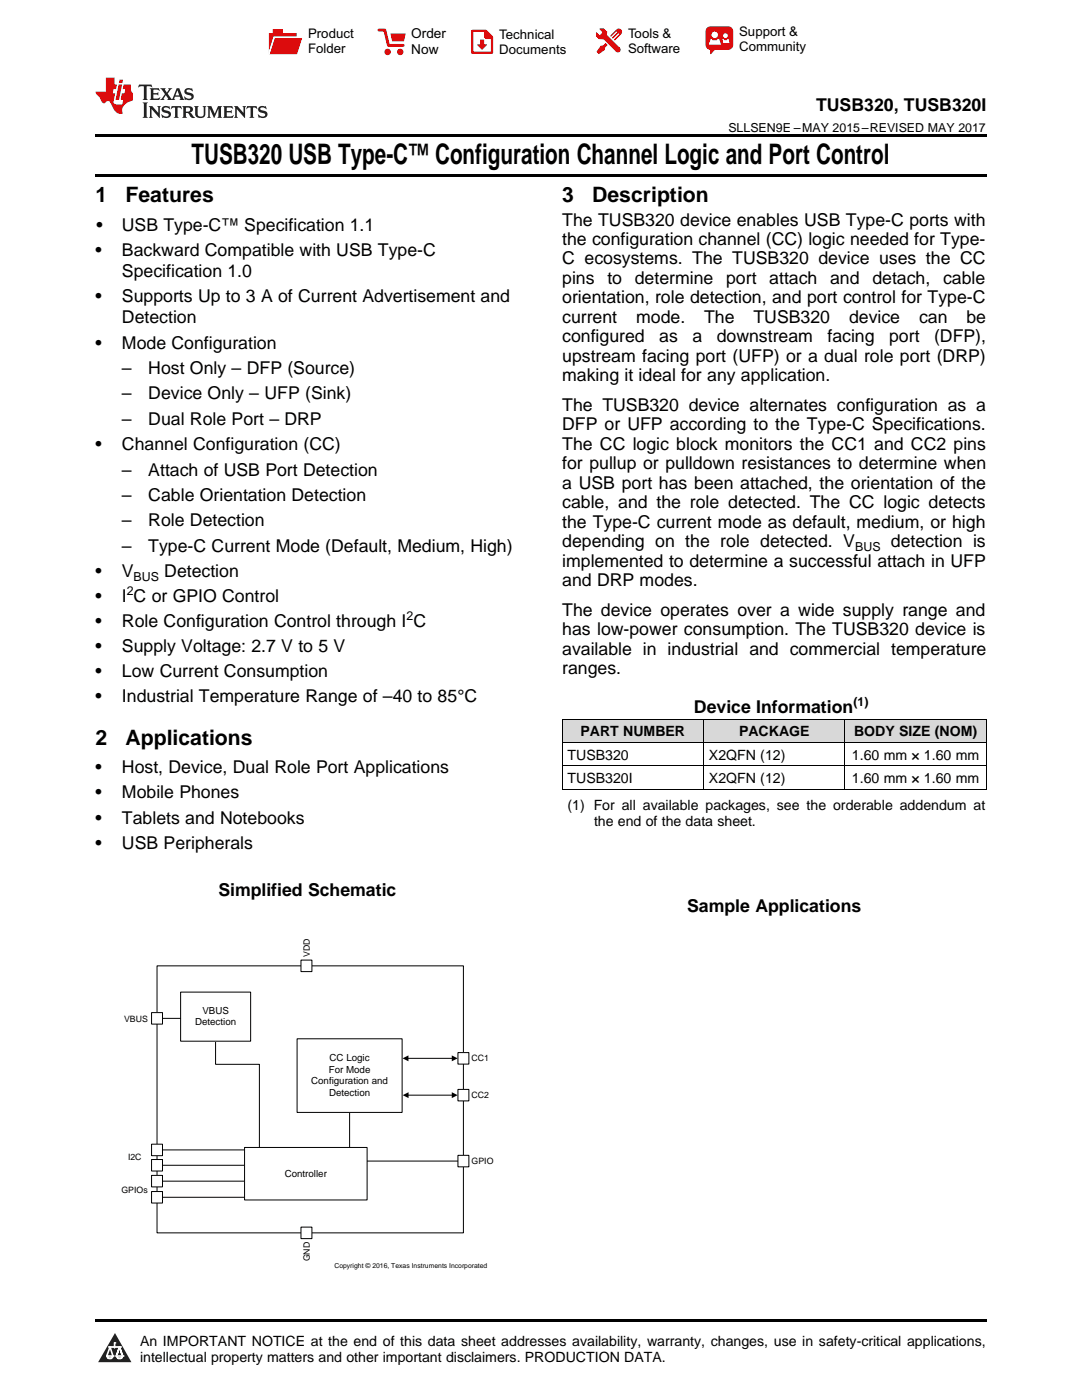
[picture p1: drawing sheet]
<svg xmlns="http://www.w3.org/2000/svg" width="216mm" height="279mm" viewBox="0 0 216 279" stroke-linecap="round" stroke-linejoin="round" font-family="sans-serif">
<defs><g id="words">
<text font-size="5.6" x="38.2" y="32.8">TUSB320 USB Type-C™ Configuration Channel Logic and Port Control</text>
<g font-size="4.2">
<text x="19" y="40.4">1</text>
<text x="25" y="40.4">Features</text>
<text x="112.2" y="40.4">3</text>
<text x="118.2" y="40.4">Description</text>
<text x="19" y="148.6">2</text>
<text x="25" y="148.6">Applications</text>
</g>
<g font-size="3.5">
<text x="162.8" y="22.2">TUSB320, TUSB320I</text>
<text x="19.2" y="46.1">•</text>
<text x="24.3" y="46.1">USB Type-C™ Specification 1.1</text>
<text x="112.2" y="45">The TUSB320 device enables USB Type-C ports with</text>
<text x="19" y="51.1">•</text>
<text x="24.3" y="51.1">Backward Compatible with USB Type-C</text>
<text x="112.2" y="48.9">the configuration channel (CC) logic needed for Type-</text>
<text x="112.2" y="52.8">C ecosystems. The TUSB320 device uses the CC</text>
<text x="24.3" y="55.3">Specification 1.0</text>
<text x="112.2" y="56.7">pins</text>
<text x="121.2" y="56.7">to</text>
<text x="126.7" y="56.7">determine</text>
<text x="144.9" y="56.7">port</text>
<text x="153.5" y="56.7">attach</text>
<text x="165.7" y="56.7">and</text>
<text x="174.1" y="56.7">detach,</text>
<text x="188.2" y="56.7">cable</text>
<text x="19" y="60.3">•</text>
<text x="24.3" y="60.3">Supports Up to 3 A of Current Advertisement and</text>
<text x="24.3" y="64.6">Detection</text>
<text x="112.2" y="60.5">orientation, role detection, and port control for Type-C</text>
<text x="112.2" y="64.4">current</text>
<text x="126.9" y="64.4">mode.</text>
<text x="140.5" y="64.4">The</text>
<text x="150.4" y="64.4">TUSB320</text>
<text x="169.4" y="64.4">device</text>
<text x="183.4" y="64.4">can</text>
<text x="192.8" y="64.4">be</text>
<text x="19" y="69.6">•</text>
<text x="24.3" y="69.6">Mode Configuration</text>
<text x="112.2" y="68.3">configured</text>
<text x="131.5" y="68.3">as</text>
<text x="138.2" y="68.3">a</text>
<text x="143" y="68.3">downstream</text>
<text x="165.1" y="68.3">facing</text>
<text x="177.4" y="68.3">port</text>
<text x="186.4" y="68.3">(DFP),</text>
<text x="24.3" y="74.6">–</text>
<text x="29.6" y="74.6">Host Only – DFP (Source)</text>
<text x="112.2" y="72.2">upstream facing port (UFP) or a dual role port (DRP)</text>
<text x="112.2" y="76.1">making it ideal for any application.</text>
<text x="24.3" y="79.7">–</text>
<text x="29.6" y="79.7">Device Only – UFP (Sink)</text>
<text x="112.2" y="82">The TUSB320 device alternates configuration as a</text>
<text x="19" y="89.8">•</text>
<text x="24.3" y="84.8">–</text>
<text x="24.3" y="89.8">Channel Configuration (CC)</text>
<text x="29.6" y="84.8">Dual Role Port – DRP</text>
<text x="112.2" y="85.9">DFP or UFP according to the Type-C Specifications.</text>
<text x="112.2" y="89.8">The CC logic block monitors the CC1 and CC2 pins</text>
<text x="24.3" y="94.9">–</text>
<text x="29.6" y="94.9">Attach of USB Port Detection</text>
<text x="112.2" y="93.7">for pullup or pulldown resistances to determine when</text>
<text x="24.3" y="100">–</text>
<text x="29.6" y="100">Cable Orientation Detection</text>
<text x="112.2" y="97.5">a USB port has been attached, the orientation of the</text>
<text x="112.2" y="101.4">cable, and the role detected. The CC logic detects</text>
<text x="24.3" y="105.1">–</text>
<text x="29.6" y="105.1">Role Detection</text>
<text x="112.2" y="105.3">the Type-C current mode as default, medium, or high</text>
<text x="24.3" y="110.1">–</text>
<text x="29.6" y="110.1">Type-C Current Mode (Default, Medium, High)</text>
<text x="112.2" y="109.2">depending on the role detected. V</text>
<text x="112.2" y="113.1">implemented to determine a successful attach in UFP</text>
<text x="177.8" y="109.2">detection is</text>
<text x="19" y="115.1">•</text>
<text x="24.3" y="115.1">V</text>
<text x="32.8" y="115.1">Detection</text>
<text x="112.2" y="116.9">and DRP modes.</text>
<text x="19" y="120.2">•</text>
<text x="19" y="125.2">•</text>
<text x="24.3" y="120.2">I C or GPIO Control</text>
<text x="24.3" y="125.2">Role Configuration Control through I C</text>
<text x="112.2" y="122.9">The device operates over a wide supply range and</text>
<text x="19" y="130.2">•</text>
<text x="24.3" y="130.2">Supply Voltage: 2.7 V to 5 V</text>
<text x="112.2" y="126.8">has low-power consumption. The TUSB320 device is</text>
<text x="112.2" y="130.7">available in industrial and commercial temperature</text>
<text x="19" y="135.2">•</text>
<text x="24.3" y="135.2">Low Current Consumption</text>
<text x="112.2" y="134.5">ranges.</text>
<text x="19" y="140.2">•</text>
<text x="24.3" y="140.2">Industrial Temperature Range of –40 to 85°C</text>
<text x="138.5" y="142.3">Device Information</text>
<text x="19" y="154.3">•</text>
<text x="24.3" y="154.3">Host, Device, Dual Role Port Applications</text>
<text x="19" y="159.3">•</text>
<text x="24.3" y="159.3">Mobile Phones</text>
<text x="19" y="164.4">•</text>
<text x="24.3" y="164.4">Tablets and Notebooks</text>
<text x="19" y="169.4">•</text>
<text x="24.3" y="169.4">USB Peripherals</text>
<text x="43.6" y="178.9">Simplified Schematic</text>
<text x="137.1" y="182">Sample Applications</text>
</g>
<g font-size="2.8">
<text x="115.8" y="146.9">PART NUMBER</text>
<text x="147.5" y="146.9">PACKAGE</text>
<text x="170.4" y="146.9">BODY SIZE (NOM)</text>
<text x="113.2" y="151.6">TUSB320</text>
<text x="141.5" y="151.6">X2QFN (12)</text>
<text x="170" y="151.6">1.60 mm × 1.60 mm</text>
<text x="113.2" y="156.2">TUSB320I</text>
<text x="113.2" y="161.7">(1) For all available packages, see the orderable addendum at</text>
<text x="141.5" y="156.2">X2QFN (12)</text>
<text x="170" y="156.2">1.60 mm × 1.60 mm</text>
<text x="118.5" y="164.9">the end of the data sheet.</text>
<text x="27.9" y="268.6">An IMPORTANT NOTICE at the end of this data sheet addresses availability, warranty, changes, use in safety-critical applications,</text>
<text x="27.9" y="271.8">intellectual property matters and other important disclaimers. PRODUCTION DATA.</text>
</g>
<g font-size="2.7">
<text x="82.1" y="7.7">Order</text>
<text x="82.1" y="10.7">Now</text>
</g>
<g font-size="2.6">
<text x="61.5" y="7.6">Product</text>
<text x="61.5" y="10.6">Folder</text>
<text x="99.6" y="7.8">Technical</text>
<text x="99.6" y="10.8">Documents</text>
<text x="125.3" y="7.6">Tools &amp;</text>
<text x="125.3" y="10.6">Software</text>
<text x="147.5" y="7.2">Support &amp;</text>
<text x="147.5" y="10.2">Community</text>
</g>
<g font-size="2.5">
<text x="145.3" y="26.3">SLLSEN9E –MAY 2015–REVISED MAY 2017</text>
<text x="170.6" y="109.9">BUS</text>
<text x="25.3" y="118.7">2</text>
<text x="26.7" y="115.9">BUS</text>
<text x="81.1" y="123.8">2</text>
<text x="170.3" y="140.9">(1)</text>
</g>
<g font-size="1.9">
<text x="40.4" y="202.3">VBUS</text>
<text x="38.9" y="204.6">Detection</text>
<text x="65.6" y="214.1">For Mode</text>
<text x="65.8" y="211.7">CC Logic</text>
<text x="62.1" y="216.4">Configuration and</text>
<text x="65.7" y="218.7">Detection</text>
<text x="56.8" y="234.8">Controller</text>
</g>
<g font-size="1.7">
<text x="61.8" y="191" transform="rotate(-90 61.8 191)">VDD</text>
<text x="24.8" y="204.1">VBUS</text>
<text x="94.1" y="211.7">CC1</text>
<text x="94.1" y="219.1">CC2</text>
<text x="25.5" y="231.5">I2C</text>
<text x="94.1" y="232.2">GPIO</text>
<text x="24.2" y="238.1">GPIOs</text>
<text x="61.8" y="251.7" transform="rotate(-90 61.8 251.7)">GND</text>
</g>
<text font-size="1.4" x="66.7" y="253.1">Copyright © 2016, Texas Instruments Incorporated</text>
</g></defs>
<g fill="#d8d8d8">
<path d="M112.2 143.5h28.2v4.7h-28.2z"/>
<path d="M140.4 143.5h28.2v4.7h-28.2z"/>
<path d="M168.6 143.5h28.2v4.7h-28.2z"/>
</g>
<path d="M22.9 266l3.3 5.9h-6.6z" fill="#231f20"/>
<path d="M21.3 270.6h1.2l-.3 .5h-.3a.53 .53 0 0 1-.6-.5z" fill-rule="evenodd" fill="#fff"/>
<path d="M21.3 270.6h1.2l-.3 .5h-.3a.53 .53 0 0 1-.6-.5z" fill="none" stroke="#231f20" stroke-width=".33"/>
<path d="M21.3 270.6l1.2 .1-.3 .4h-.5z" fill="none" stroke="#fff" stroke-width=".33"/>
<path d="M22.9 268.9h.1" fill="none" stroke="#fff" stroke-width=".33"/>
<path d="M22.9 268v.9z" fill="#fff"/>
<path d="M22.9 268v.9z" fill="none" stroke="#fff" stroke-width=".33"/>
<circle cx="22.9" cy="268" r=".16" fill="#fff"/>
<path d="M21.8 268.8h.1" fill="none" stroke="#fff" stroke-width=".33"/>
<path d="M21.8 268.8h2.2z" fill="#fff"/>
<path d="M21.8 268.8h2.2z" fill="none" stroke="#fff" stroke-width=".33"/>
<circle cx="24" cy="268.8" r=".16" fill="#fff"/>
<path d="M23.2 270.6h.1" fill="none" stroke="#fff" stroke-width=".33"/>
<path d="M23.8 268.8l-.6 1.8z" fill="#fff"/>
<path d="M23.8 268.8l-.6 1.8z" fill="none" stroke="#fff" stroke-width=".33"/>
<path d="M23.8 268.8l.7 1.8z" fill="#fff"/>
<path d="M23.8 268.8l.7 1.8z" fill="none" stroke="#fff" stroke-width=".33"/>
<path d="M24.4 270.6h.1" fill="none" stroke="#fff" stroke-width=".33"/>
<circle cx="21.3" cy="270.6" r=".16" fill="#fff"/>
<path d="M22 268.8l-.7 1.8z" fill="#fff"/>
<path d="M22 268.8l-.7 1.8z" fill="none" stroke="#fff" stroke-width=".33"/>
<path d="M22 268.8l.5 1.8z" fill="#fff"/>
<path d="M22 268.8l.5 1.8z" fill="none" stroke="#fff" stroke-width=".33"/>
<circle cx="22.5" cy="270.6" r=".16" fill="#fff"/>
<path d="M23.3 270.6h1.2a.63 .63 0 0 1-.6 .5 .63 .63 0 0 1-.6-.5z" fill-rule="evenodd" fill="#fff"/>
<path d="M23.3 270.6h1.2a.63 .63 0 0 1-.6 .5 .63 .63 0 0 1-.6-.5z" fill="none" stroke="#231f20" stroke-width=".33"/>
<path d="M23.3 270.6h1.2l-.4 .5h-.5z" fill="none" stroke="#fff" stroke-width=".33"/>
<path d="M23.2 270.6h.1" fill="none" stroke="#fff" stroke-width=".33"/>
<circle cx="24.5" cy="270.6" r=".16" fill="#fff"/>
<path d="M19 263.2h177.8v.5h-177.8z" fill="#000"/>
<path d="M31.3 192.8h61.2v53.2h-61.2z" fill-rule="evenodd" fill="#fff"/>
<path d="M31.3 192.8h61.2v53.2h-61.2zM69.8 214.6v19.3" fill="none" stroke="#000" stroke-width=".2"/>
<path d="M59.3 207.3h20.9v14.7h-20.9z" fill-rule="evenodd" fill="#fff"/>
<path d="M43 206.7v5.7h8.8v17M59.3 207.3h20.9v14.7h-20.9zM81.4 211.2h8.9M81.4 218.6h8.9M31.2 229.5h17.6M31.3 238.9h17.5M31.3 235.7h17.5M31.3 232.6h17.7M73.3 231.7h19.2" fill="none" stroke="#000" stroke-width=".2"/>
<path d="M80.3 211.2l1.2-.6v1.2zM80.4 218.6l1.1-.6v1.1zM90.1 210.6l1.2 .6-1.2 .6zM90.1 218l1.2 .6-1.2 .5z" fill="#000"/>
<path d="M30.2 237.8h2.2v2.3h-2.2z" fill-rule="evenodd" fill="#fff"/>
<path d="M30.2 237.8h2.2v2.3h-2.2z" fill="none" stroke="#000" stroke-width=".2"/>
<path d="M30.2 234.6h2.2v2.3h-2.2z" fill-rule="evenodd" fill="#fff"/>
<path d="M30.2 234.6h2.2v2.3h-2.2z" fill="none" stroke="#000" stroke-width=".2"/>
<path d="M30.2 231.4h2.2v2.3h-2.2z" fill-rule="evenodd" fill="#fff"/>
<path d="M30.2 231.4h2.2v2.3h-2.2z" fill="none" stroke="#000" stroke-width=".2"/>
<path d="M30.2 228.3h2.2v2.3h-2.2z" fill-rule="evenodd" fill="#fff"/>
<path d="M30.2 228.3h2.2v2.3h-2.2z" fill="none" stroke="#000" stroke-width=".2"/>
<path d="M60.1 191.6h2.1v2.3h-2.1z" fill-rule="evenodd" fill="#fff"/>
<path d="M60.1 191.6h2.1v2.3h-2.1z" fill="none" stroke="#000" stroke-width=".2"/>
<path d="M91.4 230.6h2.2v2.3h-2.2z" fill-rule="evenodd" fill="#fff"/>
<path d="M91.4 230.6h2.2v2.3h-2.2z" fill="none" stroke="#000" stroke-width=".2"/>
<path d="M91.4 217.4h2.2v2.3h-2.2z" fill-rule="evenodd" fill="#fff"/>
<path d="M91.4 217.4h2.2v2.3h-2.2z" fill="none" stroke="#000" stroke-width=".2"/>
<path d="M91.4 210.1h2.2v2.3h-2.2z" fill-rule="evenodd" fill="#fff"/>
<path d="M91.4 210.1h2.2v2.3h-2.2z" fill="none" stroke="#000" stroke-width=".2"/>
<path d="M48.8 229h24.5v10.5h-24.5z" fill-rule="evenodd" fill="#fff"/>
<path d="M48.8 229h24.5v10.5h-24.5z" fill="none" stroke="#000" stroke-width=".2"/>
<path d="M60.1 244.9h2.1v2.3h-2.1z" fill-rule="evenodd" fill="#fff"/>
<path d="M60.1 244.9h2.1v2.3h-2.1z" fill="none" stroke="#000" stroke-width=".2"/>
<path d="M36 198h14v9.8h-14z" fill-rule="evenodd" fill="#fff"/>
<path d="M36 198h14v9.8h-14zM31.3 203.2h4.7" fill="none" stroke="#000" stroke-width=".2"/>
<path d="M30.2 202.1h2.2v2.3h-2.2z" fill-rule="evenodd" fill="#fff"/>
<path d="M112.2 157.5h84.6M112.2 152.8h84.6M112.2 148.1h84.6M112.2 143.5h84.6M112.2 143.5v14M140.4 143.5v14M168.6 143.5v14M196.8 143.5v14M30.2 202.1h2.2v2.3h-2.2z" fill="none" stroke="#000" stroke-width=".2"/>
<path d="M19 34.8h177.8v.5h-177.8zM19 26.8h177.8v.6h-177.8z" fill="#000"/>
<path d="M27.7 16.9l-.1 .6 .6-.3h.5v.2v2.2l-.2 .4h1l-.2-.4v-2.2v-.2h.5l.6 .3-.2-.6zM29.9 17.6l.2 .4v1.6l-.2 .4h1.9l.1-.6a1.09 1.09 0 0 1-1.3 .1v-.6h.6l.4 .2v-.7l-.2 .2h-.8v-.6l.2-.1a1.01 1.01 0 0 1 1 .3l-.1-.6zM32 17.6l.9 1.2-1 1.2h.9l-.2-.3 .5-.7 .5 .7-.3 .3h1.7l-.2-.3 .1-.4h1l.1 .4-.2 .3h1l-.3-.4-.7-2h-.5l-1 2.2-.8-1.1 .9-1.1h-.9l.2 .2-.4 .7-.4-.7 .2-.2zM35.4 18l.4 1h-.8zM37 17.7a.66 .66 0 0 0-.2 .8 .66 .66 0 0 0 .6 .4l.7 .2 .1 .2a.8 .8 0 0 1-.7 .4 .8 .8 0 0 1-.7-.5l.1 .8 .2-.2a.94 .94 0 0 0 1.1 .1 .94 .94 0 0 0 .4-.9 1.48 1.48 0 0 0-1.3-.6v-.4a1.1 1.1 0 0 1 1.2 .2l-.2-.6-.2 .1-.5-.1zM28.5 20.4l.2 .4v2.3l-.2 .4h1l-.2-.4v-2.3l.2-.4zM29.7 21.2l.2 .4v1.5l-.2 .4h.8l-.3-.4 .1-1.3 1.6 1.8v-2l.2-.4h-.7l.2 .2v1.1l-1.2-1.3zM32.5 21.3a.66 .66 0 0 0-.2 .8 .66 .66 0 0 0 .6 .4l.6 .2 .2 .2a.8 .8 0 0 1-.8 .4 .8 .8 0 0 1-.7-.5l.2 .7 .2-.1a.94 .94 0 0 0 1 .1 .94 .94 0 0 0 .5-1 1.47 1.47 0 0 0-1.3-.6l-.1-.3a1.1 1.1 0 0 1 1.3 .2l-.2-.6-.2 .1-.5-.2zM34.3 21.2l-.2 .6a.64 .64 0 0 1 .8-.3v1.6l-.2 .4h1l-.3-.4 .1-1.6a.66 .66 0 0 1 .8 .3l-.2-.6zM36.3 21.2l.3 .4v1.5l-.3 .4h1l-.2-.2v-.7h.5l.1 .1a.8 .8 0 0 0 1.2 .7l-1-1a.62 .62 0 0 0 .6-.5 .62 .62 0 0 0-.6-.7zM37.1 21.5h.1a.48 .48 0 0 1 .6 0 .48 .48 0 0 1 .1 .6l-.2 .1-.6 .1zM38.7 21.2l.2 .2a2.29 2.29 0 0 0 .4 2 1.05 1.05 0 0 0 1.7-.7v-1.3l.2-.2h-.8l.2 .4v1.1a.61 .61 0 0 1-.6 .6 .61 .61 0 0 1-.6-.6v-1.1l.3-.4zM41.3 21.2l.3 .4v1.5l-.3 .4h.8l-.2-.4v-1.4l.8 1.9 .9-1.9v1.4l-.2 .4h.9l-.2-.4v-1.5l.2-.4h-.8l-.7 1.5-.6-1.5zM44.5 21.2l.2 .4v1.5l-.2 .4h1.9l.2-.6a1.1 1.1 0 0 1-1.4 .2v-.7h.6l.4 .2v-.6l-.2 .1-.8 .1v-.6l.2-.1a1.02 1.02 0 0 1 1.1 .2l-.2-.5zM46.7 21.2l.2 .4v1.5l-.2 .4h.8l-.3-.4 .1-1.3 1.6 1.8v-2l.2-.4h-.7l.2 .2v1.1l-1.2-1.3zM49.3 21.2l-.1 .6a.64 .64 0 0 1 .8-.3v1.6l-.3 .4h1l-.2-.4v-1.6a.66 .66 0 0 1 .8 .3l-.1-.6zM51.7 21.3a.66 .66 0 0 0-.2 .7 .66 .66 0 0 0 .7 .5l.6 .2 .1 .2a.8 .8 0 0 1-.7 .4 .8 .8 0 0 1-.7-.5l.1 .7 .2-.1a.94 .94 0 0 0 1.1 .1 .94 .94 0 0 0 .4-1 1.48 1.48 0 0 0-1.2-.6l-.1-.3a1.1 1.1 0 0 1 1.2 .2l-.2-.6-.1 .1-.6-.2z" fill="#231f20"/>
<path d="M21.1 15.5v2.8h-2v.4l.9 .9a.96 .96 0 0 0 1 1 .59 .59 0 0 1 .5-.4 .59 .59 0 0 1 .5 .3l.4 .8a1.61 1.61 0 0 0 2.1 1.3 1.63 1.63 0 0 1 1.1-2.2l.9-.3v-1.5a1.6 1.6 0 0 1-.4-1.7h-1.4l-.2 .9h.5l-.2 .8h-.5l-.2 1v.3h.5l-.2 .9h-.7a.74 .74 0 0 1-1-.6l.3-1.6h-.5l.2-.8h.5l.1-.9h-.4v-1.4zM23.7 16.9l-.7 3h.8l.6-3zM23.8 15.9l-.1 .7h.7l.2-.7z" fill="#ee1d23"/>
<g fill="#d60000">
<path d="M54.4 5.8h2v.8h2.8v4.2h-5.5v-4.2h.7z" fill-rule="evenodd"/>
<path d="M54.7 7.5h5.6l-1 3.3h-5.6z" fill-rule="evenodd"/>
</g>
<path d="M54.6 7.4h5.8l-.1 .1h-5.5l-1.1 3.3z" fill-rule="evenodd" fill="#fff"/>
<path d="M54.6 7.4h5.8l-.1 .1h-5.5l-1.1 3.3z" fill="none" stroke="#fff" stroke-width=".2"/>
<path d="M75.6 6h1.2l.7 3.1h3" fill="none" stroke="#d60000" stroke-width=".56"/>
<g fill="#d60000">
<path d="M77.9 6.7h3.1l-.4 1.5h-2.3z" fill-rule="evenodd"/>
<circle cx="77.3" cy="10.4" r=".64"/>
<circle cx="79.9" cy="10.4" r=".64"/>
</g>
<path d="M94.2 6.2h2.7l1.3 1.2v3.1h-4z" fill="none" stroke="#d60000" stroke-width=".44"/>
<g fill="#d60000">
<path d="M95.8 7.9h.8v1h.6l-1 1.1-1-1v-.1h.6z" fill-rule="evenodd"/>
<path d="M96.6 6.2h.3l1.3 1.2v.4h-1.3l-.3-.4z" fill-rule="evenodd"/>
<path d="M119.6 5.7h.9l.6 .6 .1 .7 2.5 2.5-.8 .8-2.3-2.3-1.1-.2-.6-.6v-.8l.7 .6 .5-.4v-.2l-.4-.5z" fill-rule="evenodd"/>
<path d="M119.9 9.1h.4l.5-.5 .4 .4-.5 .5v.4l-1.2 .9-.5-.5z" fill-rule="evenodd"/>
<path d="M123 5.9a.67 .67 0 0 1 .9 0 .67 .67 0 0 1 0 .9z" fill-rule="evenodd"/>
<path d="M123 5.9l.9 .9-1.2 1.2h-.2l.1-.2 .9-.9 .1-.2h-.3l-.9 1h-.2v-.2l.9-1 .1-.2h-.3l-.9 1h-.2v-.2z" fill-rule="evenodd"/>
<circle cx="123.3" cy="9.9" r=".54"/>
</g>
<path d="M121.1 6.3l-.1 .7" fill="none" stroke="#d60000" stroke-width=".2"/>
<g fill="#d60000">
<path d="M141.1 5.5l.6-.2h3.6a.95 .95 0 0 1 1 .9v2.8a.95 .95 0 0 1-1 .9h-3.6a.95 .95 0 0 1-.9-.9v-2.8z" fill-rule="evenodd"/>
<path d="M141.7 9.9h.9l-.7 .9h-.2z" fill-rule="evenodd"/>
</g>
<g fill="#fff">
<path d="M144.3 8.6h1.3z"/>
<path d="M141.8 7.8h.3l.1 .2h.8l.2-.2h.3l.4 1.1h-2.5z" fill-rule="evenodd"/>
<path d="M144.2 7.8h.2l.2 .2h.4l.2-.2h.2l.2 .8h-1.3z" fill-rule="evenodd"/>
<circle cx="142.6" cy="6.9" r=".65"/>
<circle cx="144.8" cy="7.1" r=".48"/>
</g>
<use href="#words"/>
</svg>
